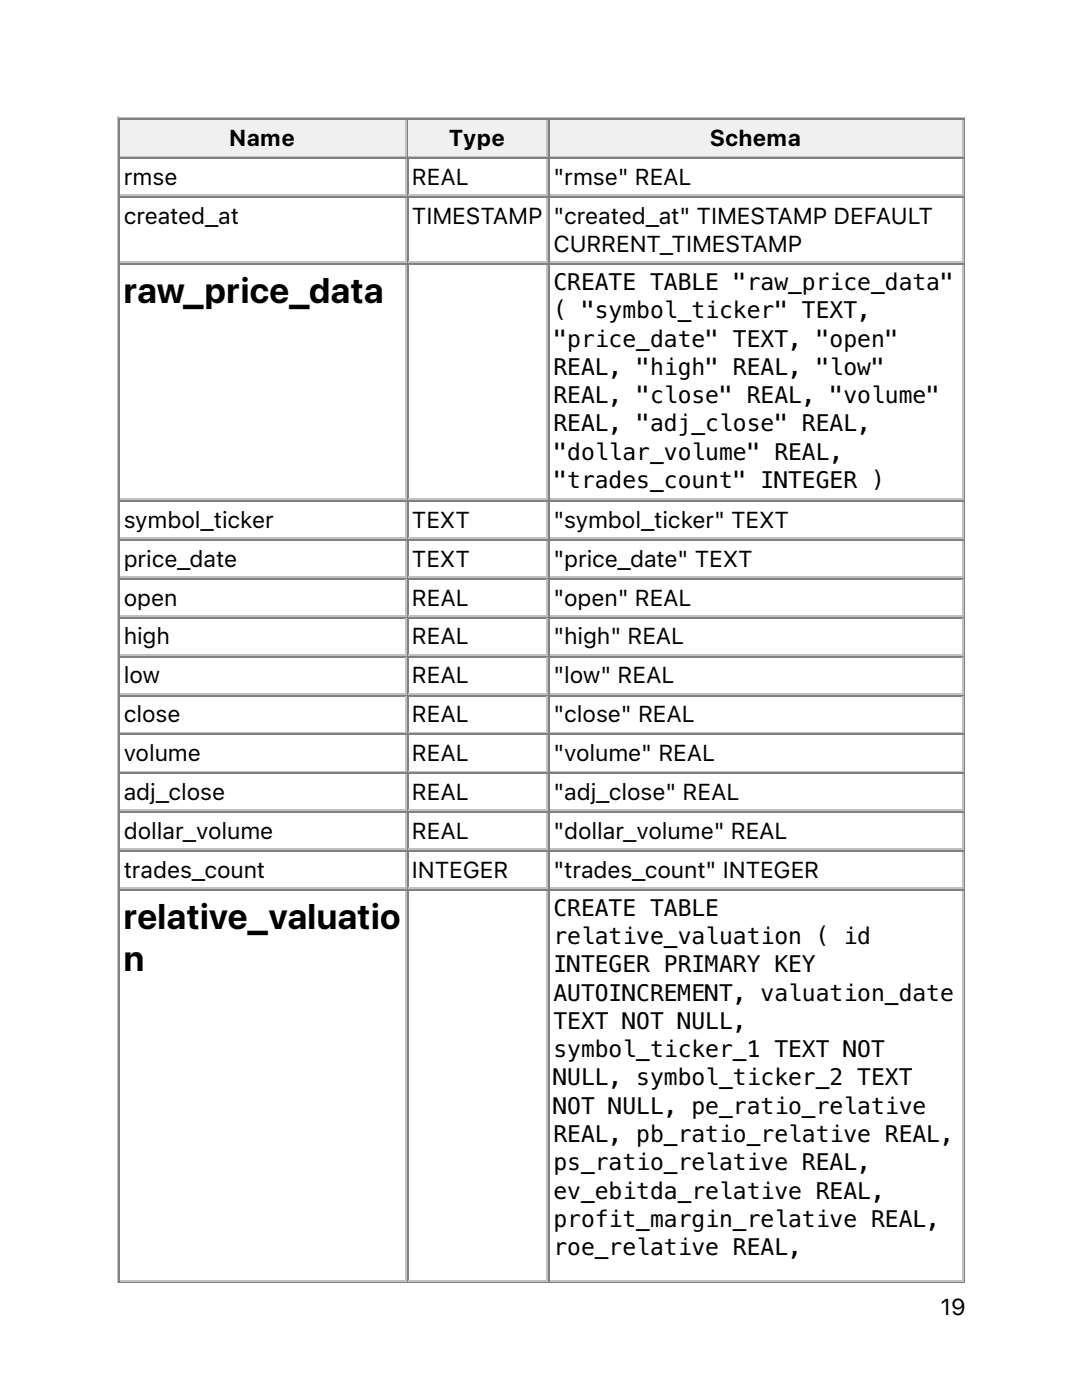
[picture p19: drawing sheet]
<svg xmlns="http://www.w3.org/2000/svg" width="216mm" height="279mm" viewBox="0 0 216 279" stroke-linecap="round" stroke-linejoin="round" font-family="sans-serif">
<defs><g id="words">
<g font-size="7.1">
<text x="24.7" y="60.4">raw_price_data</text>
<text x="24.7" y="185.3">relative_valuatio</text>
<text x="24.7" y="193.8">n</text>
</g>
<g font-size="4.6">
<text x="45.8" y="29.1">Name</text>
<text x="89.6" y="29.1">Type</text>
<text x="141.7" y="29.1">Schema</text>
<text x="24.7" y="36.9">rmse</text>
<text x="82.2" y="36.9">REAL</text>
<text x="110.4" y="36.9">&quot;rmse&quot; REAL</text>
<text x="24.7" y="44.6">created_at</text>
<text x="82.2" y="44.6">TIMESTAMP</text>
<text x="110.4" y="44.6">&quot;created_at&quot; TIMESTAMP DEFAULT</text>
<text x="110.4" y="50.3">CURRENT_TIMESTAMP</text>
<text x="110.4" y="57.9">CREATE TABLE &quot;raw_price_data&quot;</text>
<text x="110.4" y="63.5">( &quot;symbol_ticker&quot; TEXT,</text>
<text x="110.4" y="69.2">&quot;price_date&quot; TEXT, &quot;open&quot;</text>
<text x="110.4" y="74.8">REAL, &quot;high&quot; REAL, &quot;low&quot;</text>
<text x="110.4" y="80.5">REAL, &quot;close&quot; REAL, &quot;volume&quot;</text>
<text x="110.4" y="86.1">REAL, &quot;adj_close&quot; REAL,</text>
<text x="110.4" y="91.7">&quot;dollar_volume&quot; REAL,</text>
<text x="110.4" y="97.4">&quot;trades_count&quot; INTEGER )</text>
<text x="24.7" y="105.3">symbol_ticker</text>
<text x="82.2" y="105.3">TEXT</text>
<text x="110.4" y="105.3">&quot;symbol_ticker&quot; TEXT</text>
<text x="24.7" y="113.1">price_date</text>
<text x="82.2" y="113.1">TEXT</text>
<text x="110.4" y="113.1">&quot;price_date&quot; TEXT</text>
<text x="24.7" y="120.8">open</text>
<text x="82.2" y="120.8">REAL</text>
<text x="110.4" y="120.8">&quot;open&quot; REAL</text>
<text x="24.7" y="128.6">high</text>
<text x="82.2" y="128.6">REAL</text>
<text x="110.4" y="128.6">&quot;high&quot; REAL</text>
<text x="24.7" y="136.4">low</text>
<text x="82.2" y="136.4">REAL</text>
<text x="110.4" y="136.4">&quot;low&quot; REAL</text>
<text x="24.7" y="144.1">close</text>
<text x="82.2" y="144.1">REAL</text>
<text x="110.4" y="144.1">&quot;close&quot; REAL</text>
<text x="24.7" y="151.9">volume</text>
<text x="82.2" y="151.9">REAL</text>
<text x="110.4" y="151.9">&quot;volume&quot; REAL</text>
<text x="24.7" y="159.7">adj_close</text>
<text x="82.2" y="159.7">REAL</text>
<text x="110.4" y="159.7">&quot;adj_close&quot; REAL</text>
<text x="24.7" y="167.4">dollar_volume</text>
<text x="82.2" y="167.4">REAL</text>
<text x="110.4" y="167.4">&quot;dollar_volume&quot; REAL</text>
<text x="24.7" y="175.2">trades_count</text>
<text x="82.2" y="175.2">INTEGER</text>
<text x="110.4" y="175.2">&quot;trades_count&quot; INTEGER</text>
<text x="110.4" y="182.8">CREATE TABLE</text>
<text x="110.4" y="188.4">relative_valuation ( id</text>
<text x="110.4" y="194">INTEGER PRIMARY KEY</text>
<text x="110.4" y="199.7">AUTOINCREMENT, valuation_date</text>
<text x="110.4" y="205.3">TEXT NOT NULL,</text>
<text x="110.4" y="211">symbol_ticker_1 TEXT NOT</text>
<text x="110.4" y="216.6">NULL, symbol_ticker_2 TEXT</text>
<text x="110.4" y="222.3">NOT NULL, pe_ratio_relative</text>
<text x="110.4" y="227.9">REAL, pb_ratio_relative REAL,</text>
<text x="110.4" y="233.6">ps_ratio_relative REAL,</text>
<text x="110.4" y="239.2">ev_ebitda_relative REAL,</text>
<text x="110.4" y="244.8">profit_margin_relative REAL,</text>
<text x="110.4" y="250.5">roe_relative REAL,</text>
<text x="187.7" y="262.5">19</text>
</g>
</g></defs>
<path d="M23.5 23.3v232.8M23.6 23.5h169M24 31.2h57.1M81 24v7" fill="none" stroke="#c0c0c0" stroke-width=".35"/>
<path d="M23.8 23.6v7.8M24 23.8h57.1M192.4 23.6v232.2M23.6 255.9h169" fill="none" stroke="#808080" stroke-width=".35"/>
<g fill="#f0f0f0">
<path d="M24 24h56.8v7h-56.8z"/>
<path d="M45.5 24.7h13.8v5.6h-13.8z"/>
</g>
<path d="M81.3 23.6v7.8M81.5 23.8h27.9" fill="none" stroke="#808080" stroke-width=".35"/>
<path d="M81.5 31.2h27.9M109.2 24v7" fill="none" stroke="#c0c0c0" stroke-width=".35"/>
<g fill="#f0f0f0">
<path d="M81.5 24h27.5v7h-27.5z"/>
<path d="M89.6 24.7h11.3v5.6h-11.3z"/>
</g>
<path d="M109.5 23.6v7.8M109.7 23.8h82.6" fill="none" stroke="#808080" stroke-width=".35"/>
<path d="M109.7 31.2h82.6M192.1 24v7" fill="none" stroke="#c0c0c0" stroke-width=".35"/>
<g fill="#f0f0f0">
<path d="M109.7 24h82.2v7h-82.2z"/>
<path d="M141.5 24.7h18.7v5.6h-18.7z"/>
</g>
<g fill="none" stroke="#808080" stroke-width=".35">
<path d="M23.8 31.4v224.4M24 31.6h57.1M24 39.3h57.1M81.3 31.4v224.4M81.5 31.6h27.9M81.5 39.3h27.9M109.5 31.4v224.4M109.7 31.6h82.6M109.7 39.3h82.6M24 52.7h57.1M81.5 52.7h27.9M109.7 52.7h82.6"/>
<path d="M24 100h57.1M24 107.8h57.1M24 115.5h57.1M81.5 100h27.9M81.5 107.8h27.9M81.5 115.5h27.9M109.7 100h82.6M109.7 107.8h82.6M109.7 115.5h82.6M24 123.3h57.1M24 131.1h57.1M24 138.8h57.1"/>
<path d="M81.5 123.3h27.9M81.5 131.1h27.9M81.5 138.8h27.9M109.7 123.3h82.6M109.7 131.1h82.6M109.7 138.8h82.6M24 146.6h57.1M24 154.3h57.1M81.5 146.6h27.9M81.5 154.3h27.9M109.7 146.6h82.6M109.7 154.3h82.6"/>
<path d="M24 162.1h57.1M24 169.9h57.1M24 177.6h57.1M81.5 162.1h27.9M81.5 169.9h27.9M81.5 177.6h27.9M109.7 162.1h82.6M109.7 169.9h82.6M109.7 177.6h82.6"/>
</g>
<g fill="none" stroke="#c0c0c0" stroke-width=".35">
<path d="M24 39h57.1M81 31.7v7.1M81 39.5v12.7M81.5 39h27.9M109.2 31.7v7.1M109.2 39.5v12.7M109.7 39h82.6M192.1 31.7v7.1M192.1 39.5v12.7M24 52.4h57.1M81 52.9v46.6M81.5 52.4h27.9"/>
<path d="M109.2 52.9v46.6M109.7 52.4h82.6M192.1 52.9v46.6M24 99.7h57.1M81.5 99.7h27.9M109.7 99.7h82.6M24 107.4h57.1M24 115.2h57.1M81 100.2v7M81 107.9v7.1M81 115.7v7.1M81.5 107.4h27.9"/>
<path d="M81.5 115.2h27.9M109.2 100.2v7M109.2 107.9v7.1M109.2 115.7v7.1M109.7 107.4h82.6M109.7 115.2h82.6M192.1 100.2v7M192.1 107.9v7.1M192.1 115.7v7.1M24 122.9h57.1M24 130.7h57.1M24 138.5h57.1"/>
<path d="M81 123.5v7M81 131.2v7.1M81 139v7M81.5 122.9h27.9M81.5 130.7h27.9M81.5 138.5h27.9M109.2 123.5v7M109.2 131.2v7.1M109.2 139v7M109.7 122.9h82.6M109.7 130.7h82.6M109.7 138.5h82.6"/>
<path d="M192.1 123.5v7M192.1 131.2v7.1M192.1 139v7M24 146.2h57.1M24 154h57.1M81 146.8v7M81 154.5v7.1M81.5 146.2h27.9M81.5 154h27.9M109.2 146.8v7M109.2 154.5v7.1M109.7 146.2h82.6"/>
<path d="M109.7 154h82.6M192.1 146.8v7M192.1 154.5v7.1M24 161.7h57.1M24 169.5h57.1M24 177.3h57.1M81 162.3v7M81 170v7.1M81 177.8v77.6M81.5 161.7h27.9M81.5 169.5h27.9M81.5 177.3h27.9"/>
<path d="M109.2 162.3v7M109.2 170v7.1M109.2 177.8v77.6M109.7 161.7h82.6M109.7 169.5h82.6M109.7 177.3h82.6M192.1 162.3v7M192.1 170v7.1M192.1 177.8v77.6M24 255.6h57.1M81.5 255.6h27.9M109.7 255.6h82.6"/>
</g>
<use href="#words"/>
</svg>
